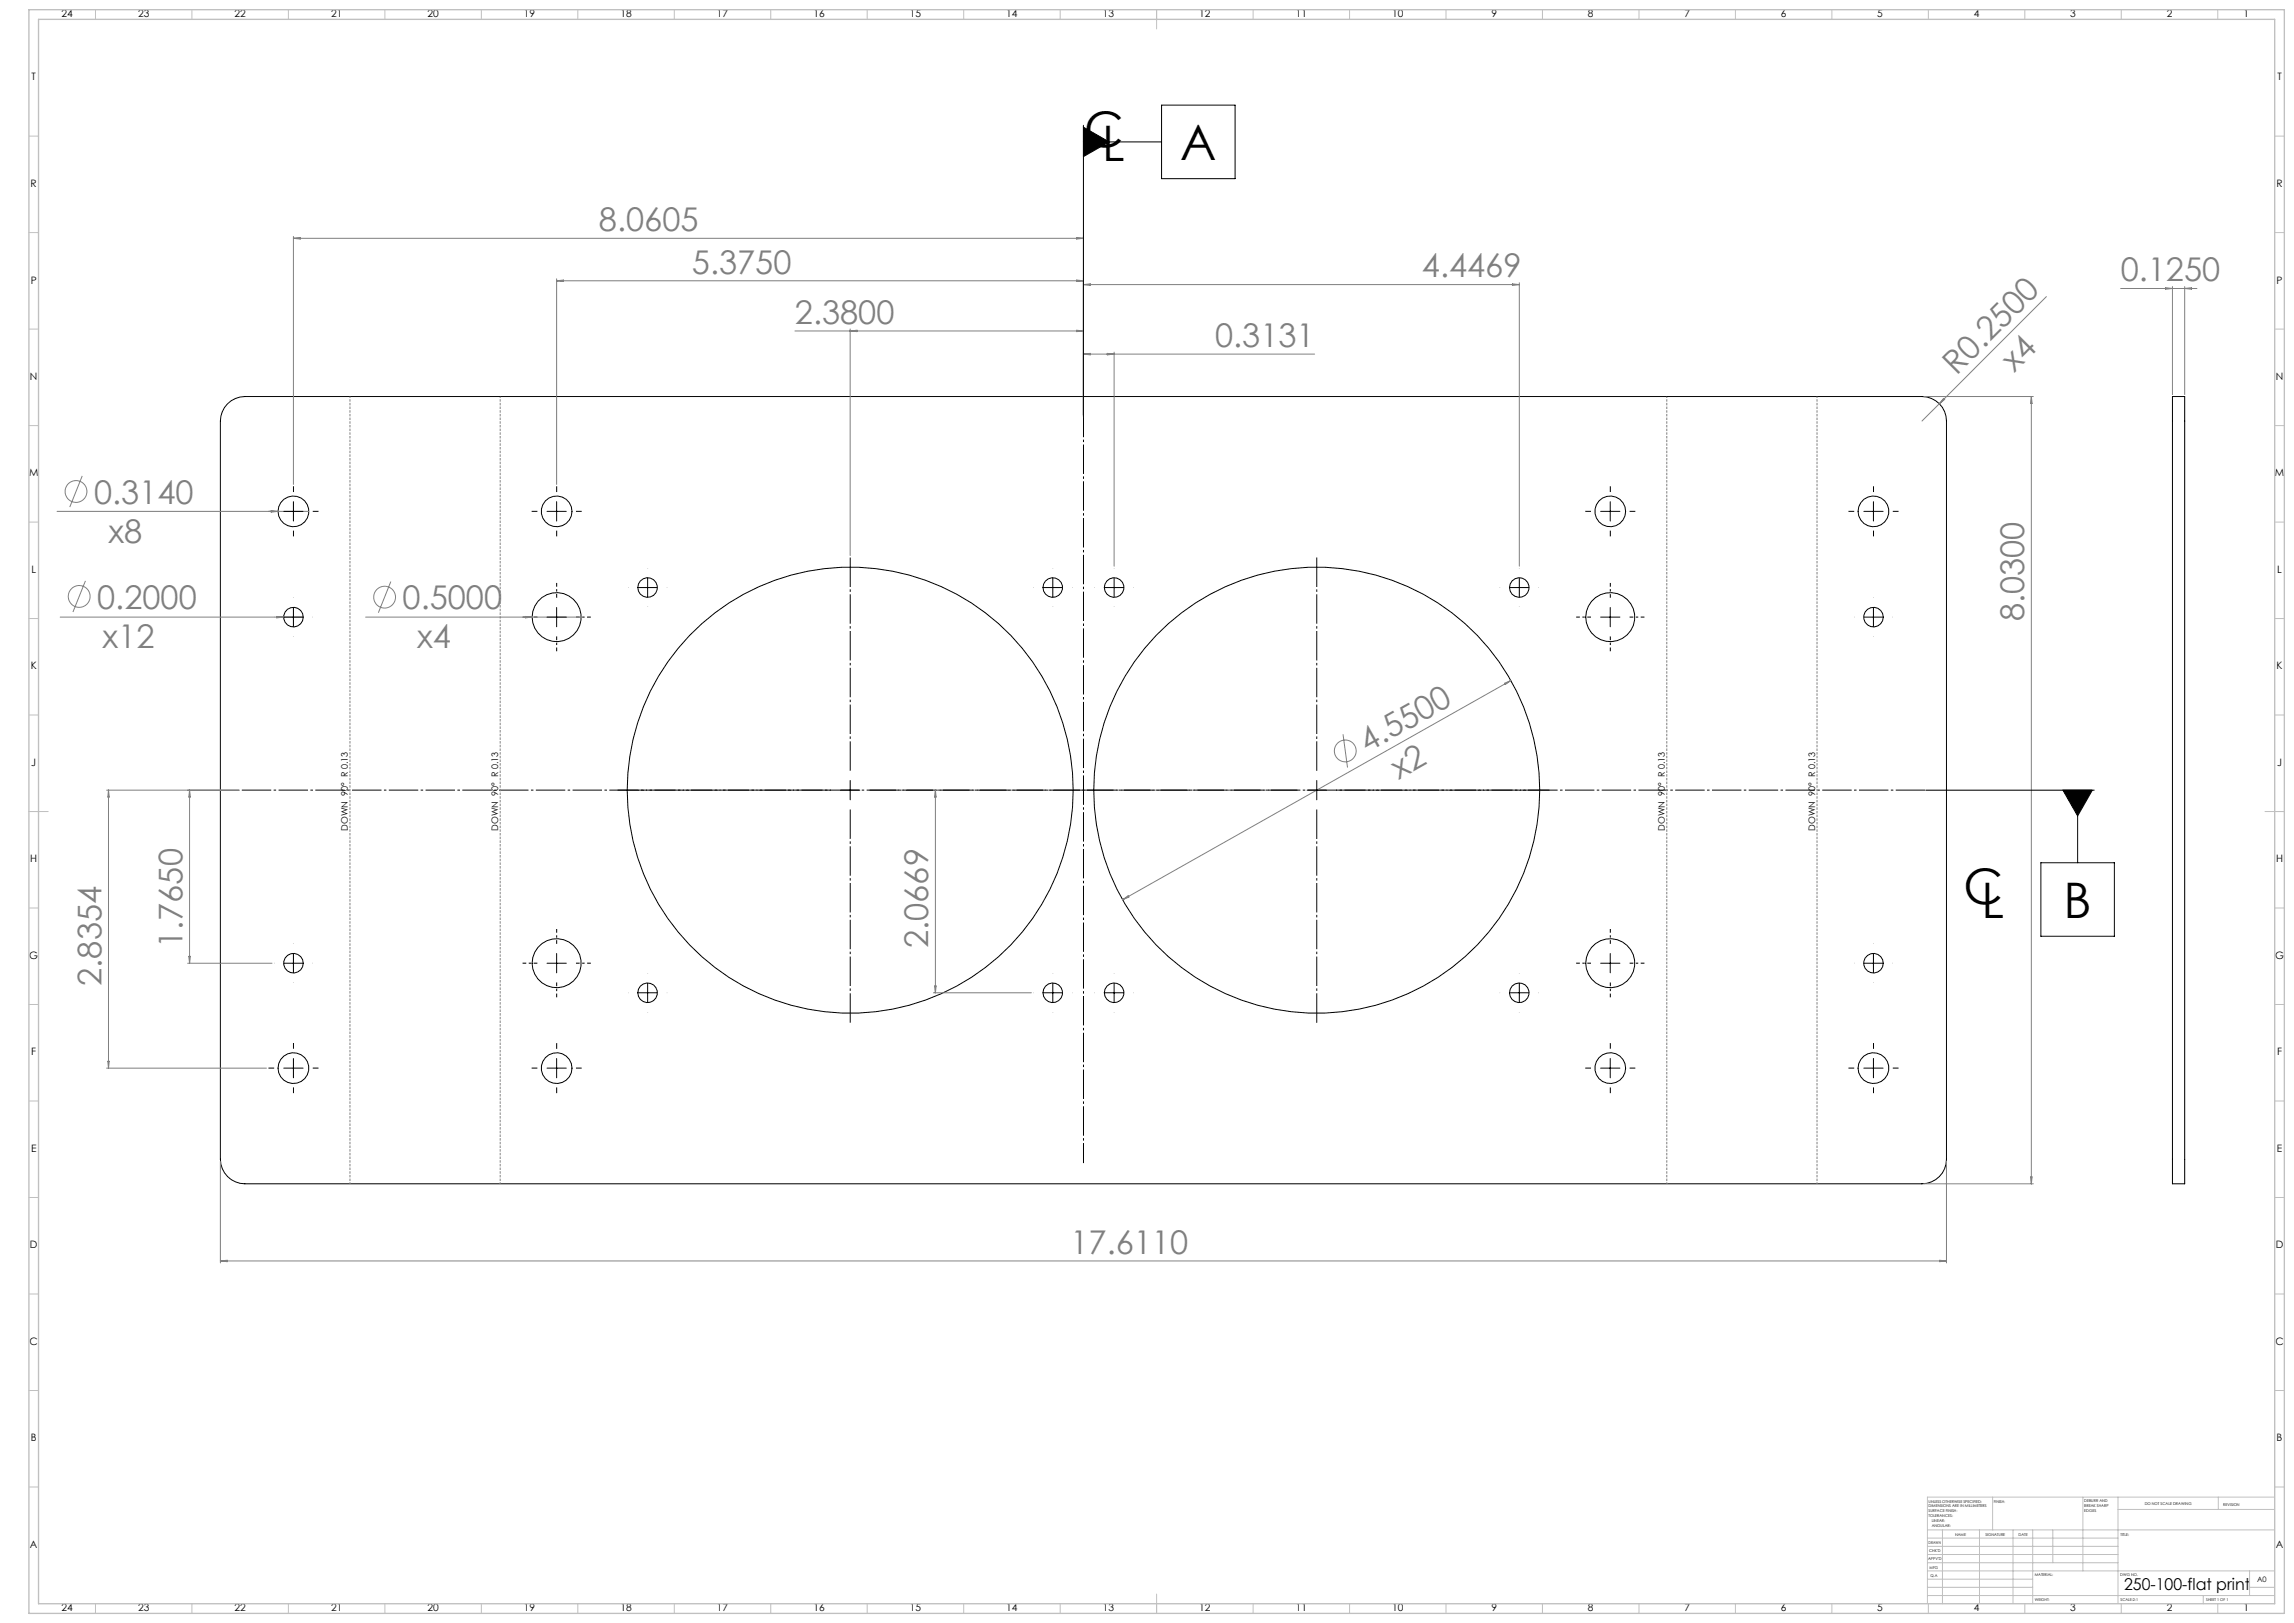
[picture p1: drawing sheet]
<svg xmlns="http://www.w3.org/2000/svg" width="1189mm" height="841mm" viewBox="0 0 1189 841" stroke-linecap="round" stroke-linejoin="round" font-family="sans-serif">
<defs><g id="words">
<g font-size="25.4">
<text x="562" y="76">C</text>
<text x="571" y="83">L</text>
<text x="612" y="83">A</text>
<text x="1018" y="469">C</text>
<text x="1027" y="476">L</text>
<text x="1070" y="476">B</text>
</g>
<g font-size="16.9" fill="#808080">
<text x="310" y="120">8.0605</text>
<text x="359" y="142">5.3750</text>
<text x="737" y="144">4.4469</text>
<text x="1099" y="146">0.1250</text>
<text x="412" y="168">2.3800</text>
<text x="630" y="180">0.3131</text>
<text x="1014" y="195" transform="rotate(-45 1014 195)">R0.2500</text>
<text x="1044" y="193" transform="rotate(-45 1044 193)">x4</text>
<text x="49" y="261">0.3140</text>
<text x="56" y="281">x8</text>
<text x="50" y="315">0.2000</text>
<text x="209" y="316">0.5000</text>
<text x="1049" y="322" transform="rotate(-90 1049 322)">8.0300</text>
<text x="53" y="336">x12</text>
<text x="216" y="336">x4</text>
<text x="709" y="390" transform="rotate(-29 709 390)">4.5500</text>
<text x="725" y="404" transform="rotate(-29 725 404)">x2</text>
<text x="95" y="491" transform="rotate(-90 95 491)">1.7650</text>
<text x="481" y="491" transform="rotate(-90 481 491)">2.0669</text>
<text x="53" y="511" transform="rotate(-90 53 511)">2.8354</text>
<text x="555" y="650">17.6110</text>
</g>
<text font-size="8.5" x="1101" y="824">250-100-flat print</text>
<g font-size="5.3">
<text x="32" y="9">24</text>
<text x="72" y="9">23</text>
<text x="122" y="9">22</text>
<text x="172" y="9">21</text>
<text x="222" y="9">20</text>
<text x="272" y="9">19</text>
<text x="322" y="9">18</text>
<text x="372" y="9">17</text>
<text x="422" y="9">16</text>
<text x="472" y="9">15</text>
<text x="522" y="9">14</text>
<text x="572" y="9">13</text>
<text x="622" y="9">12</text>
<text x="672" y="9">11</text>
<text x="722" y="9">10</text>
<text x="773" y="9">9</text>
<text x="823" y="9">8</text>
<text x="873" y="9">7</text>
<text x="923" y="9">6</text>
<text x="973" y="9">5</text>
<text x="1023" y="9">4</text>
<text x="1073" y="9">3</text>
<text x="1123" y="9">2</text>
<text x="1163" y="9">1</text>
<text x="16" y="42">T</text>
<text x="1180" y="42">T</text>
<text x="16" y="97">R</text>
<text x="1180" y="97">R</text>
<text x="16" y="147">P</text>
<text x="1180" y="147">P</text>
<text x="16" y="197">N</text>
<text x="1180" y="197">N</text>
<text x="15" y="247">M</text>
<text x="1179" y="247">M</text>
<text x="16" y="297">L</text>
<text x="1180" y="297">L</text>
<text x="16" y="347">K</text>
<text x="1180" y="347">K</text>
<text x="16" y="397">J</text>
<text x="1180" y="397">J</text>
<text x="16" y="447">H</text>
<text x="1180" y="447">H</text>
<text x="15" y="497">G</text>
<text x="1179" y="497">G</text>
<text x="16" y="547">F</text>
<text x="1180" y="547">F</text>
<text x="16" y="597">E</text>
<text x="1180" y="597">E</text>
<text x="16" y="647">D</text>
<text x="1180" y="647">D</text>
<text x="15" y="697">C</text>
<text x="1179" y="697">C</text>
<text x="16" y="747">B</text>
<text x="1180" y="747">B</text>
<text x="16" y="802">A</text>
<text x="1180" y="802">A</text>
<text x="32" y="835">24</text>
<text x="72" y="835">23</text>
<text x="122" y="835">22</text>
<text x="172" y="835">21</text>
<text x="222" y="835">20</text>
<text x="272" y="835">19</text>
<text x="322" y="835">18</text>
<text x="372" y="835">17</text>
<text x="422" y="835">16</text>
<text x="472" y="835">15</text>
<text x="522" y="835">14</text>
<text x="572" y="835">13</text>
<text x="622" y="835">12</text>
<text x="672" y="835">11</text>
<text x="722" y="835">10</text>
<text x="773" y="835">9</text>
<text x="823" y="835">8</text>
<text x="873" y="835">7</text>
<text x="923" y="835">6</text>
<text x="973" y="835">5</text>
<text x="1023" y="835">4</text>
<text x="1073" y="835">3</text>
<text x="1123" y="835">2</text>
<text x="1163" y="835">1</text>
</g>
<g font-size="4.7">
<text x="180" y="430" transform="rotate(-90 180 430)">DOWN 90° R 0.13</text>
<text x="258" y="430" transform="rotate(-90 258 430)">DOWN 90° R 0.13</text>
<text x="863" y="430" transform="rotate(-90 863 430)">DOWN 90° R 0.13</text>
<text x="941" y="430" transform="rotate(-90 941 430)">DOWN 90° R 0.13</text>
</g>
<text font-size="3.9" x="1170" y="820">A0</text>
<g font-size="2">
<text x="1000" y="779">UNLESS OTHERWISE SPECIFIED:</text>
<text x="1033" y="779">FINISH:</text>
<text x="1080" y="778">DEBURR AND</text>
<text x="1112" y="780">DO NOT SCALE DRAWING</text>
<text x="1000" y="781">DIMENSIONS ARE IN MILLIMETERS</text>
<text x="1000" y="784">SURFACE FINISH:</text>
<text x="1080" y="781">BREAK SHARP</text>
<text x="1080" y="783">EDGES</text>
<text x="1152" y="780">REVISION</text>
<text x="1000" y="786">TOLERANCES:</text>
<text x="1001" y="789">LINEAR:</text>
<text x="1001" y="791">ANGULAR:</text>
<text x="1013" y="796">NAME</text>
<text x="1029" y="796">SIGNATURE</text>
<text x="1046" y="796">DATE</text>
<text x="1099" y="796">TITLE:</text>
<text x="1000" y="800">DRAWN</text>
<text x="999" y="808">APPV'D</text>
<text x="1000" y="804">CHK'D</text>
<text x="1000" y="813">MFG</text>
<text x="1001" y="817">Q.A</text>
<text x="1055" y="817">MATERIAL:</text>
<text x="1099" y="817">DWG NO.</text>
<text x="1055" y="830">WEIGHT:</text>
<text x="1099" y="830">SCALE:2:1</text>
<text x="1143" y="830">SHEET 1 OF 1</text>
</g>
</g></defs>
<g fill="none" stroke="#000" stroke-width=".52">
<path d="M602 54h38v39h-38zM562 66l13 8-13 7zM562 74h40M562 65v151M118 209a13 13 0 0 1 9-4h869a13 13 0 0 1 13 13v383a13 13 0 0 1-13 12h-869a13 13 0 0 1-13-12v-383a13 13 0 0 1 4-9zM1126 205h6v408h-6zM152 260v10M289 260v10M835 260v10M971 260v10M147 265h10M284 265h10"/>
<path d="M830 265h10M966 265h10M336 299v10M546 299v10M577 299v10M787 299v10M147 320h10M152 315v10M284 320h10M289 315v10M331 304h10M541 304h10"/>
<path d="M572 304h10M782 304h10M830 320h10M835 315v10M966 320h10M971 315v10M436 409h10M441 404v10M677 409h10M682 404v10M998 409h87M1069 409h15l-7 14z"/>
<path d="M1077 409v38M1058 447h38v38h-38zM147 499h10M152 494v10M284 499h10M289 494v10M830 499h10M835 494v10M966 499h10M971 494v10M331 514h10M336 509v10"/>
<path d="M541 514h10M546 509v10M572 514h10M577 509v10M782 514h10M787 509v10M147 553h10M152 548v10M284 553h10M289 548v10M830 553h10M835 548v10"/>
<path d="M966 553h10M971 548v10"/>
<circle cx="152" cy="265" r="8"/>
<circle cx="288" cy="265" r="8"/>
<circle cx="835" cy="265" r="8"/>
<circle cx="971" cy="265" r="8"/>
<circle cx="152" cy="320" r="5"/>
<circle cx="288" cy="320" r="13"/>
<circle cx="336" cy="304" r="5"/>
<circle cx="546" cy="304" r="5"/>
<circle cx="577" cy="304" r="5"/>
<circle cx="787" cy="304" r="5"/>
<circle cx="835" cy="320" r="13"/>
<circle cx="971" cy="320" r="5"/>
<circle cx="441" cy="409" r="116"/>
<circle cx="682" cy="409" r="116"/>
<circle cx="152" cy="499" r="5"/>
<circle cx="288" cy="499" r="13"/>
<circle cx="835" cy="499" r="13"/>
<circle cx="971" cy="499" r="5"/>
<circle cx="336" cy="514" r="5"/>
<circle cx="546" cy="514" r="5"/>
<circle cx="577" cy="514" r="5"/>
<circle cx="787" cy="514" r="5"/>
<circle cx="152" cy="553" r="8"/>
<circle cx="288" cy="553" r="8"/>
<circle cx="835" cy="553" r="8"/>
<circle cx="971" cy="553" r="8"/>
</g>
<g fill="none" stroke="#808080" stroke-width=".52">
<path d="M152 122v129M152 123h410M152 123h4v1zM558 123h4l-4 1zM562 122v93M289 144v107M289 145h273M289 145h3v1zM558 145h4l-4 1zM562 147h3v1zM562 147h225M784 147h3l-3 1z"/>
<path d="M787 146v147M1061 154l-56 55M1099 149h40M1122 149h4l-4 1zM1126 148v56M1132 148v56M1132 149h4v1zM412 171h150M441 170v118M441 171h3v1zM558 171h4l-4 1zM562 183h119"/>
<path d="M562 183h3v1zM574 183h3l-3 1zM577 182v111M997 205h57M1005 209l-9 9M1007 206l1 1-3 2zM1053 205v408M1053 205v4zM43 247l-7 16M30 265h130M141 265h3h-3zM31 320h126"/>
<path d="M44 301l-6 16M143 319l4 1h-4zM190 320h111M203 301l-7 17M272 319l4 1h-4zM780 354l3-1-3 2zM783 353l-201 113M696 380l2 18M55 409h69M56 409l1 4h-1zM56 409v144M98 409v90"/>
<path d="M98 409l1 4h-1zM485 409v4h-1zM485 409v105M582 466l3-2v1zM97 499h44M98 496h1l-1 3zM484 514h51M484 511h1v3zM55 553h83M56 550h1l-1 3zM114 602v52M997 613h57"/>
<path d="M1009 602v52M1053 610v3zM114 653h895M114 653h4v1zM1005 653h4l-4 1z"/>
<circle cx="39" cy="255" r="6"/>
<circle cx="41" cy="309" r="6"/>
<circle cx="199" cy="309" r="6"/>
<circle cx="697" cy="389" r="6"/>
</g>
<path d="M562 603v-387" fill="none" stroke="#000" stroke-width=".52" stroke-dasharray="15.2 1.3 1.3 1.3" stroke-dashoffset="4.9" stroke-linecap="butt"/>
<path d="M998 409h-873" fill="none" stroke="#000" stroke-width=".52" stroke-dasharray="15.2 1.3 1.3 1.3" stroke-dashoffset="-.4" stroke-linecap="butt"/>
<g fill="none" stroke="#000" stroke-width=".52" stroke-dasharray="15.2 1.3 1.3 1.3" stroke-linecap="butt">
<path d="M152 255v-3M289 255v-3M835 255v-3M971 255v-3M142 265h-3M152 275v3M162 265h3M279 265h-3M289 275v3M299 265h3M825 265h-3M835 275v3"/>
<path d="M845 265h3M961 265h-3M971 275v3M981 265h3M336 314v1M546 314v1M577 314v1M587 304h1M787 314v1M797 304h1M441 399v-110M682 399v-110"/>
<path d="M431 409h-111M441 419v111M451 409h110M672 409h-110M682 419v111M692 409h111M587 514h1M797 514h1M336 524v1M546 524v1M577 524v1M787 524v1"/>
<path d="M142 553h-3M152 543v-3M162 553h3M279 553h-3M289 543v-3M299 553h3M825 553h-3M835 543v-3M845 553h3M961 553h-3M971 543v-3M981 553h3"/>
<path d="M152 563v3M289 563v3M835 563v3M971 563v3"/>
</g>
<g fill="none" stroke="#000" stroke-width=".52" stroke-dasharray="15.2 1.3 1.3 1.3" stroke-dashoffset="13.3" stroke-linecap="butt">
<path d="M279 320h-8M289 310v-8M299 320h7M825 320h-8M835 310v-8M845 320h7M289 330v7M835 330v7M279 499h-8M289 489v-8M299 499h7M825 499h-8"/>
<path d="M835 489v-8M845 499h7M289 509v8M835 509v8"/>
</g>
<path d="M864 205v408M942 205v408M181 613v-408M259 613v-408" fill="none" stroke="#808080" stroke-width=".52" stroke-dasharray="1.3 .6" stroke-dashoffset=".5" stroke-linecap="butt"/>
<g fill="none" stroke="#c0c0c0" stroke-width=".52">
<path d="M49 5v5M99 5v5M149 5v5M199 5v5M249 5v5M299 5v5M349 5v5M399 5v5M449 5v5M499 5v5M549 5v5M599 5v10"/>
<path d="M649 5v5M699 5v5M749 5v5M799 5v5M849 5v5M899 5v5M949 5v5M999 5v5M1049 5v5M1099 5v5M1149 5v5M15 71h5"/>
<path d="M1179 71h5M15 121h5M1179 121h5M15 171h5M1179 171h5M15 221h5M1179 221h5M15 271h5M1179 271h5M15 321h5M1179 321h5M15 371h5"/>
<path d="M1179 371h5M15 421h10M1174 421h10M15 471h5M1179 471h5M15 521h5M1179 521h5M15 571h5M1179 571h5M15 621h5M1179 621h5M15 671h5"/>
<path d="M1179 671h5M15 721h5M1179 721h5M15 771h5M1033 776v17M1080 776v38M1098 776v55M1150 776v6M1179 771h5M1179 776h-180v55M999 793h180M999 797h99"/>
<path d="M1007 793v38M1026 793v38M1043 793v38M1054 793v38M1064 793v17M1098 782h81M999 810h99M999 806h99M999 801h99M999 818h55M999 814h180M1166 814v13"/>
<path d="M49 831v5M99 831v5M149 831v5M199 831v5M249 831v5M299 831v5M349 831v5M399 831v5M449 831v5M499 831v5M549 831v5M599 826v10"/>
<path d="M649 831v5M699 831v5M749 831v5M799 831v5M849 831v5M899 831v5M949 831v5M999 827h180M999 823h55M999 831v5M1049 831v5M1099 831v5"/>
<path d="M1142 827v4M1149 831v5M1166 823h13"/>
</g>
<path d="M15 5h1169v831h-1169zM20 10h1159v821h-1159z" fill="none" stroke="#c0c0c0" stroke-width=".7"/>
<path d="M562 66l13 8-13 7zM1069 409l8 14 7-14z" fill="#000"/>
<use href="#words"/>
</svg>
